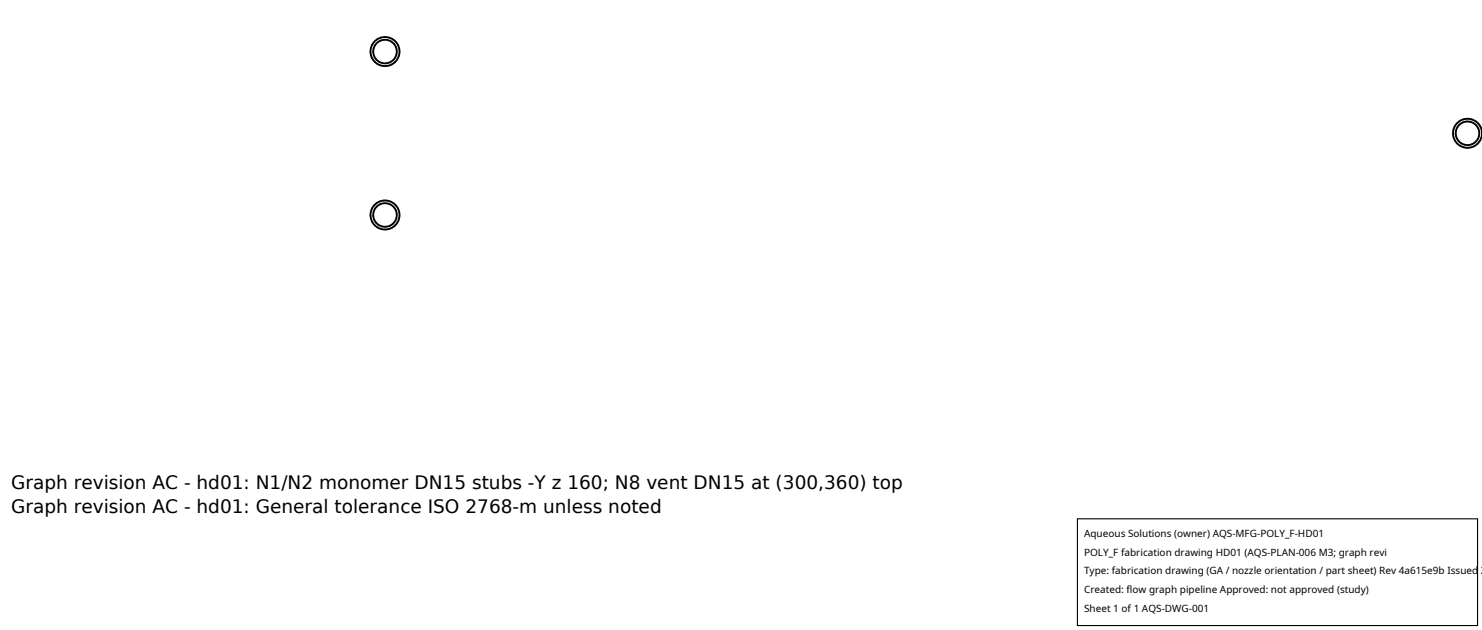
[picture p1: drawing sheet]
<svg xmlns="http://www.w3.org/2000/svg" width="212mm" height="90mm" viewBox="0 0 212 90" stroke-linecap="round" stroke-linejoin="round" font-family="sans-serif">
<defs><g id="words">
<g font-size="2.6">
<text x="1.6" y="69.8">Graph revision AC - hd01: N1/N2 monomer DN15 stubs -Y z 160; N8 vent DN15 at (300,360) top</text>
<text x="1.6" y="73.3">Graph revision AC - hd01: General tolerance ISO 2768-m unless noted</text>
</g>
<g font-size="1.4">
<text x="154.8" y="76.6">Aqueous Solutions (owner) AQS-MFG-POLY_F-HD01</text>
<text x="154.8" y="79.3">POLY_F fabrication drawing HD01 (AQS-PLAN-006 M3; graph revi</text>
<text x="154.8" y="82">Type: fabrication drawing (GA / nozzle orientation / part sheet) Rev 4a615e9b Issued 2</text>
<text x="154.8" y="84.7">Created: flow graph pipeline Approved: not approved (study)</text>
<text x="154.8" y="87.4">Sheet 1 of 1 AQS-DWG-001</text>
</g>
</g></defs>
<path d="M55 5.3l-.8 .2-.7 .4-.4 .7-.2 .7 .2 .9 .4 .6 .7 .5 .8 .1 .8-.1 .6-.4 .5-.7 .2-.8-.2-.8-.4-.7-.7-.4-.8-.2M55 5.7l-.7 .1-.5 .4-.4 .5-.1 .7 .1 .6 .4 .5 .5 .4 .7 .1 .6-.1 .6-.3 .3-.6 .2-.6-.2-.7-.3-.5-.6-.4-.6-.1M209.6 17l-.8 .1-.6 .4-.5 .7-.2 .8 .2 .8 .4 .7 .7 .4 .7 .2 .8-.1 .7-.5 .5-.7 .2-.7-.2-.9-.4-.6-.7-.5-.8-.1M209.6 17.3l-.7 .2-.5 .4-.4 .5-.1 .6 .1 .6 .4 .6 .5 .4 .7 .1 .6-.1 .6-.4 .3-.5 .2-.7-.1-.6-.4-.5-.5-.4-.7-.2M55 28.6l-.8 .2-.7 .4-.4 .7-.2 .8 .2 .8 .4 .7 .7 .4 .8 .2 .8-.2 .6-.4 .5-.7 .2-.8-.2-.8-.4-.7-.7-.4-.8-.2M55 29l-.7 .1-.5 .4-.4 .6-.1 .6 .1 .7 .4 .5 .5 .3 .7 .2 .6-.1 .6-.4 .3-.5 .2-.7-.2-.6-.3-.6-.6-.4-.6-.1" fill="none" stroke="#a0a0a0" stroke-width=".26" stroke-dasharray=".3 .3" stroke-linecap="butt"/>
<g fill="none" stroke="#000" stroke-width=".26">
<circle cx="55" cy="7.4" r="2.07"/>
<circle cx="55" cy="7.4" r="1.68"/>
<circle cx="209.6" cy="19" r="1.68"/>
<circle cx="209.6" cy="19" r="2.07"/>
<circle cx="55" cy="30.7" r="1.68"/>
<circle cx="55" cy="30.7" r="2.07"/>
</g>
<path d="M153.9 74.1h57.1v15.2h-57.1z" fill="#fff" stroke="#000" stroke-width=".16"/>
<use href="#words"/>
</svg>
